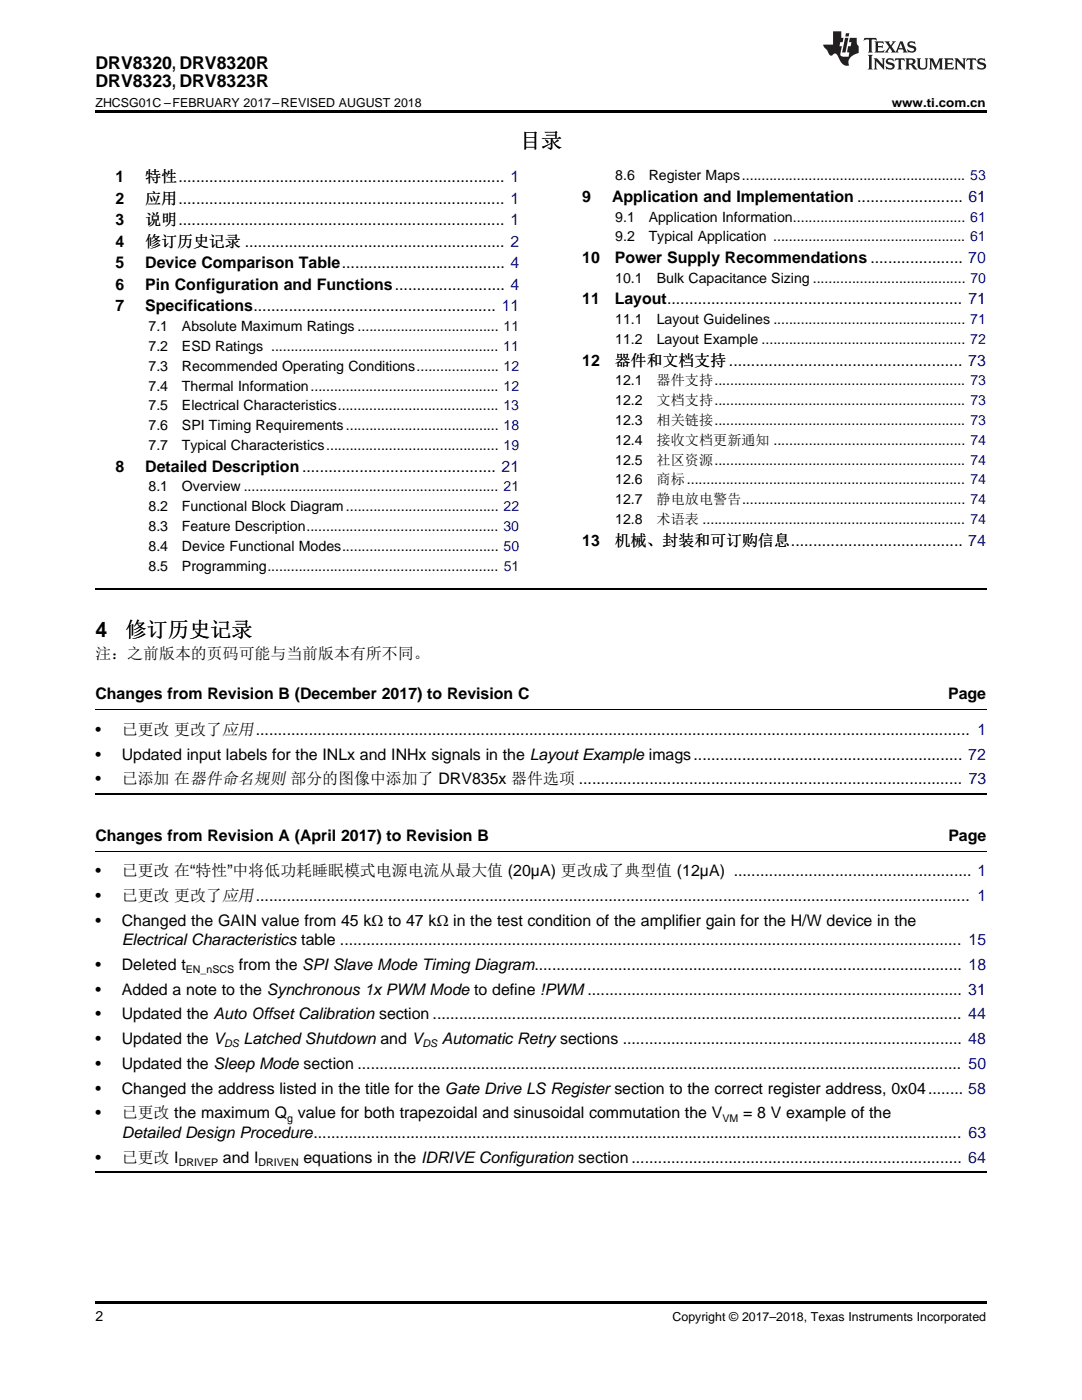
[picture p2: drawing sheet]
<svg xmlns="http://www.w3.org/2000/svg" width="216mm" height="279mm" viewBox="0 0 216 279" stroke-linecap="round" stroke-linejoin="round" font-family="sans-serif">
<defs><g id="words">
<g font-size="4.2">
<text x="103.7" y="29.6">目录</text>
<text x="19" y="127.2">4</text>
<text x="25" y="127.2">修订历史记录</text>
</g>
<g font-size="3.5">
<text x="19" y="13.8">DRV8320, DRV8320R</text>
<text x="19" y="17.3">DRV8323, DRV8323R</text>
</g>
<g font-size="3.2">
<text x="23" y="36.3">1</text>
<text x="23" y="40.6">2</text>
<text x="29" y="36.3">特性.......................................................................... 1</text>
<text x="29" y="40.6">应用.......................................................................... 1</text>
<text x="116.2" y="40.3">9</text>
<text x="122.1" y="40.3">Application and Implementation ........................ 61</text>
<text x="23" y="44.9">3</text>
<text x="29" y="44.9">说明.......................................................................... 1</text>
<text x="23" y="49.2">4</text>
<text x="23" y="53.6">5</text>
<text x="29" y="49.2">修订历史记录 ........................................................... 2</text>
<text x="29" y="53.6">Device Comparison Table..................................... 4</text>
<text x="116.2" y="52.5">10</text>
<text x="122.7" y="52.5">Power Supply Recommendations ..................... 70</text>
<text x="23" y="57.9">6</text>
<text x="29" y="57.9">Pin Configuration and Functions......................... 4</text>
<text x="23" y="62.2">7</text>
<text x="29" y="62.2">Specifications....................................................... 11</text>
<text x="116.2" y="60.7">11</text>
<text x="122.7" y="60.7">Layout................................................................... 71</text>
<text x="116.2" y="73">12</text>
<text x="122.7" y="73">器件和文档支持 ..................................................... 73</text>
<text x="23" y="94.1">8</text>
<text x="29" y="94.1">Detailed Description............................................ 21</text>
<text x="116.2" y="108.9">13</text>
<text x="122.7" y="108.9">机械、封装和可订购信息....................................... 74</text>
<text x="19" y="131.5">注：之前版本的页码可能与当前版本有所不同。</text>
<text x="19" y="139.6">Changes from Revision B (December 2017) to Revision C</text>
<text x="189.2" y="139.6">Page</text>
<text x="19" y="146.6">•</text>
<text x="24.3" y="146.6">已更改 更改了应用.................................................................................................................................................................. 1</text>
<text x="19" y="151.6">•</text>
<text x="24.3" y="151.6">Updated input labels for the INLx and INHx signals in the Layout Example imags............................................................. 72</text>
<text x="19" y="156.5">•</text>
<text x="24.3" y="156.5">已添加 在器件命名规则 部分的图像中添加了 DRV835x 器件选项 ....................................................................................... 73</text>
<text x="19" y="167.8">Changes from Revision A (April 2017) to Revision B</text>
<text x="189.2" y="167.8">Page</text>
<text x="19" y="174.9">•</text>
<text x="19" y="179.8">•</text>
<text x="24.3" y="174.9">已更改 在“特性”中将低功耗睡眠模式电源电流从最大值 (20µA) 更改成了典型值 (12µA) ...................................................... 1</text>
<text x="24.3" y="179.8">已更改 更改了应用.................................................................................................................................................................. 1</text>
<text x="19" y="184.7">•</text>
<text x="24.3" y="184.7">Changed the GAIN value from 45 kΩ to 47 kΩ in the test condition of the amplifier gain for the H/W device in the</text>
<text x="24.3" y="188.6">Electrical Characteristics table ............................................................................................................................................. 15</text>
<text x="19" y="193.6">•</text>
<text x="24.3" y="193.6">Deleted t</text>
<text x="47.7" y="193.6">from the SPI Slave Mode Timing Diagram................................................................................................. 18</text>
<text x="19" y="198.5">•</text>
<text x="19" y="203.4">•</text>
<text x="24.3" y="198.5">Added a note to the Synchronous 1x PWM Mode to define !PWM..................................................................................... 31</text>
<text x="24.3" y="203.4">Updated the Auto Offset Calibration section ........................................................................................................................ 44</text>
<text x="19" y="208.4">•</text>
<text x="24.3" y="208.4">Updated the V</text>
<text x="48.6" y="208.4">Latched Shutdown and V</text>
<text x="88.2" y="208.4">Automatic Retry sections ............................................................................. 48</text>
<text x="19" y="213.3">•</text>
<text x="24.3" y="213.3">Updated the Sleep Mode section ......................................................................................................................................... 50</text>
<text x="19" y="218.3">•</text>
<text x="24.3" y="218.3">Changed the address listed in the title for the Gate Drive LS Register section to the correct register address, 0x04........ 58</text>
<text x="19" y="223.2">•</text>
<text x="24.3" y="223.2">已更改 the maximum Q value for both trapezoidal and sinusoidal commutation the V</text>
<text x="24.3" y="227.1">Detailed Design Procedure................................................................................................................................................... 63</text>
<text x="148.3" y="223.2">= 8 V example of the</text>
<text x="19" y="232">•</text>
<text x="24.3" y="232">已更改 I</text>
<text x="44.5" y="232">and I</text>
<text x="60.5" y="232">equations in the IDRIVE Configuration section ........................................................................... 64</text>
</g>
<g font-size="2.8">
<text x="122.8" y="36">8.6</text>
<text x="129.4" y="36">Register Maps......................................................... 53</text>
<text x="122.8" y="44.2">9.1</text>
<text x="129.4" y="44.2">Application Information............................................ 61</text>
<text x="122.8" y="48.2">9.2</text>
<text x="129.4" y="48.2">Typical Application ................................................. 61</text>
<text x="122.8" y="56.4">10.1</text>
<text x="131" y="56.4">Bulk Capacitance Sizing ....................................... 70</text>
<text x="122.8" y="64.7">11.1</text>
<text x="131" y="64.7">Layout Guidelines ................................................. 71</text>
<text x="29.6" y="66.1">7.1</text>
<text x="29.6" y="70.1">7.2</text>
<text x="36.3" y="66.1">Absolute Maximum Ratings .................................... 11</text>
<text x="36.3" y="70.1">ESD Ratings .......................................................... 11</text>
<text x="122.8" y="68.7">11.2</text>
<text x="131" y="68.7">Layout Example .................................................... 72</text>
<text x="29.6" y="74">7.3</text>
<text x="29.6" y="78">7.4</text>
<text x="36.3" y="74">Recommended Operating Conditions..................... 12</text>
<text x="36.3" y="78">Thermal Information................................................ 12</text>
<text x="122.8" y="76.9">12.1</text>
<text x="131" y="76.9">器件支持................................................................ 73</text>
<text x="29.6" y="81.9">7.5</text>
<text x="36.3" y="81.9">Electrical Characteristics......................................... 13</text>
<text x="122.8" y="80.9">12.2</text>
<text x="131" y="80.9">文档支持................................................................ 73</text>
<text x="29.6" y="85.9">7.6</text>
<text x="29.6" y="89.8">7.7</text>
<text x="36.3" y="85.9">SPI Timing Requirements....................................... 18</text>
<text x="36.3" y="89.8">Typical Characteristics............................................ 19</text>
<text x="122.8" y="84.8">12.3</text>
<text x="122.8" y="88.8">12.4</text>
<text x="131" y="84.8">相关链接................................................................ 73</text>
<text x="131" y="88.8">接收文档更新通知 ................................................. 74</text>
<text x="122.8" y="92.7">12.5</text>
<text x="131" y="92.7">社区资源................................................................ 74</text>
<text x="29.6" y="98.1">8.1</text>
<text x="36.3" y="98.1">Overview ................................................................. 21</text>
<text x="122.8" y="96.7">12.6</text>
<text x="122.8" y="100.6">12.7</text>
<text x="131" y="96.7">商标....................................................................... 74</text>
<text x="131" y="100.6">静电放电警告......................................................... 74</text>
<text x="29.6" y="102">8.2</text>
<text x="29.6" y="106">8.3</text>
<text x="36.3" y="102">Functional Block Diagram....................................... 22</text>
<text x="36.3" y="106">Feature Description................................................. 30</text>
<text x="122.8" y="104.6">12.8</text>
<text x="131" y="104.6">术语表 ................................................................... 74</text>
<text x="29.6" y="109.9">8.4</text>
<text x="29.6" y="113.9">8.5</text>
<text x="36.3" y="109.9">Device Functional Modes........................................ 50</text>
<text x="36.3" y="113.9">Programming........................................................... 51</text>
<text x="19" y="263.6">2</text>
</g>
<g font-size="2.5">
<text x="19" y="21.4">ZHCSG01C –FEBRUARY 2017–REVISED AUGUST 2018</text>
<text x="177.9" y="21.4">www.ti.com.cn</text>
<text x="134.2" y="263.6">Copyright © 2017–2018, Texas Instruments Incorporated</text>
</g>
<g font-size="2.1">
<text x="37.1" y="194.2">EN_nSCS</text>
<text x="44.7" y="209">DS</text>
<text x="84.3" y="209">DS</text>
<text x="57.3" y="223.8">g</text>
<text x="144.2" y="223.8">VM</text>
<text x="35.7" y="232.7">DRIVEP</text>
<text x="51.6" y="232.7">DRIVEN</text>
</g>
</g></defs>
<path d="M19 22h177.8v.5h-177.8zM19 259.7h177.8v.5h-177.8z" fill="#000"/>
<path d="M19 117.6h177.8M19 158.5h177.8M19 234h177.8" fill="none" stroke="#000" stroke-width=".35"/>
<path d="M19 141.7h177.8M19 169.9h177.8" fill="none" stroke="#000" stroke-width=".2"/>
<g fill="#231f20">
<path d="M172.5 7.6l-.1 .5 .4-.2h.6v.1v2.1l-.2 .4h.9l-.2-.4v-2.1l.1-.1h.5l.5 .2-.2-.5zM174.5 8.3l.2 .3v1.5l-.2 .4h1.8l.2-.6a1.04 1.04 0 0 1-1.3 .2v-.7h.6l.3 .2v-.6l-.3 .2h-.6v-.6l.8-.1 .4 .3-.2-.5zM176.5 8.3l.9 1.1-.9 1.1h.8l-.2-.2 .4-.7 .5 .7-.2 .2h1.5l-.2-.2 .2-.4h.9l.1 .4-.2 .2h1l-.3-.3-.7-1.9h-.5l-.9 2-.8-1 .9-1h-.8l.1 .3-.4 .5-.3-.6 .1-.2zM179.7 8.6l.4 1h-.7zM181.3 8.4a.63 .63 0 0 0-.2 .7 .63 .63 0 0 0 .6 .4l.6 .2 .1 .2a.75 .75 0 0 1-.7 .4 .75 .75 0 0 1-.6-.5l.1 .7 .1-.1a1.11 1.11 0 0 0 1.5-.6 1.13 1.13 0 0 0-1.2-.8l-.1-.4a1.04 1.04 0 0 1 1.2 .2l-.2-.5-.2 .1-.4-.2zM173.2 10.9l.2 .4v2.2l-.2 .4h1l-.3-.4v-2.2l.3-.4zM174.3 11.6l.3 .4v1.5l-.3 .4h.8l-.2-.4v-1.3l1.5 1.7v-1.9l.2-.4h-.7l.2 .4v.9l-1.1-1.3zM177 11.8a.62 .62 0 0 0-.2 .7 .62 .62 0 0 0 .6 .4l.6 .1 .1 .3a.76 .76 0 0 1-.7 .3 .76 .76 0 0 1-.7-.4l.2 .7 .1-.1a1.11 1.11 0 0 0 1.5-.6 1.13 1.13 0 0 0-1.2-.8l-.1-.4a1.04 1.04 0 0 1 1.2 .2l-.2-.6-.2 .1-.5-.1zM178.7 11.6l-.2 .6a.61 .61 0 0 1 .8-.3v1.6l-.2 .4h.9l-.2-.4v-1.6a.63 .63 0 0 1 .7 .3l-.1-.6zM180.6 11.6l.3 .4v1.5l-.3 .4h1l-.2-.2-.1-.8 .6 .2a.76 .76 0 0 0 1.2 .7l-1-1a.58 .58 0 0 0 .6-.5 .58 .58 0 0 0-.5-.6zM181.4 11.9h.1a.45 .45 0 0 1 .5 .1 .45 .45 0 0 1 .1 .5l-.8 .2zM182.9 11.6l.2 .2a2.17 2.17 0 0 0 .3 1.9 .99 .99 0 0 0 1.6-.6v-1.1l.2-.4h-.7l.2 .2a1.92 1.92 0 0 1-.2 1.8 .6 .6 0 0 1-.9-.5v-1.1l.2-.4zM185.4 11.6l.2 .4v1.5l-.2 .4h.7l-.2-.4v-1.4l.8 1.8 .8-1.8v1.4l-.2 .4h.9l-.2-.4v-1.5l.2-.4h-.8l-.6 1.5-.6-1.5zM188.4 11.6l.2 .4v1.5l-.2 .4h1.8l.1-.6a1.04 1.04 0 0 1-1.2 .1v-.6h.5l.4 .2v-.6l-.4 .2h-.5v-.7h.8l.3 .3-.1-.6zM190.5 11.6l.2 .4v1.5l-.2 .4h.7l-.2-.4v-1.3l1.5 1.7v-1.9l.2-.4h-.7l.2 .4v.9l-1.1-1.3zM192.9 11.6l-.1 .6a.61 .61 0 0 1 .7-.3l.1 1.6-.3 .4h1l-.3-.4 .1-1.6a.63 .63 0 0 1 .7 .3l-.1-.6zM195.2 11.8a.62 .62 0 0 0-.2 .7 .62 .62 0 0 0 .6 .4l.6 .1 .1 .3a.76 .76 0 0 1-.7 .3 .76 .76 0 0 1-.6-.4l.1 .7 .1-.1a1.11 1.11 0 0 0 1.6-.6 1.13 1.13 0 0 0-1.3-.8l-.1-.4a1.04 1.04 0 0 1 1.2 .2l-.1-.6-.2 .1-.5-.1z"/>
<path d="M166.2 6.3v2.6h-1.9v.4l.8 .9a.91 .91 0 0 0 1 .8 .56 .56 0 0 1 .5-.3 .56 .56 0 0 1 .5 .3l.4 .8a1.53 1.53 0 0 0 1.9 1.2 1.54 1.54 0 0 1 1-2.1l.9-.3v-1.4a1.52 1.52 0 0 1-.4-1.6h-1.3l-.2 .8h.5l-.2 .8h-.5l-.1 1v.2l.4 .1-.2 .8a1.93 1.93 0 0 1-1.6-.3l.3-1.8h-.5l.2-.8h.4l.2-.8h-.4v-1.3zM168.6 7.6l-.6 2.9h.7l.6-2.9zM168.8 6.6l-.1 .7h.6l.2-.7z"/>
</g>
<use href="#words"/>
</svg>
